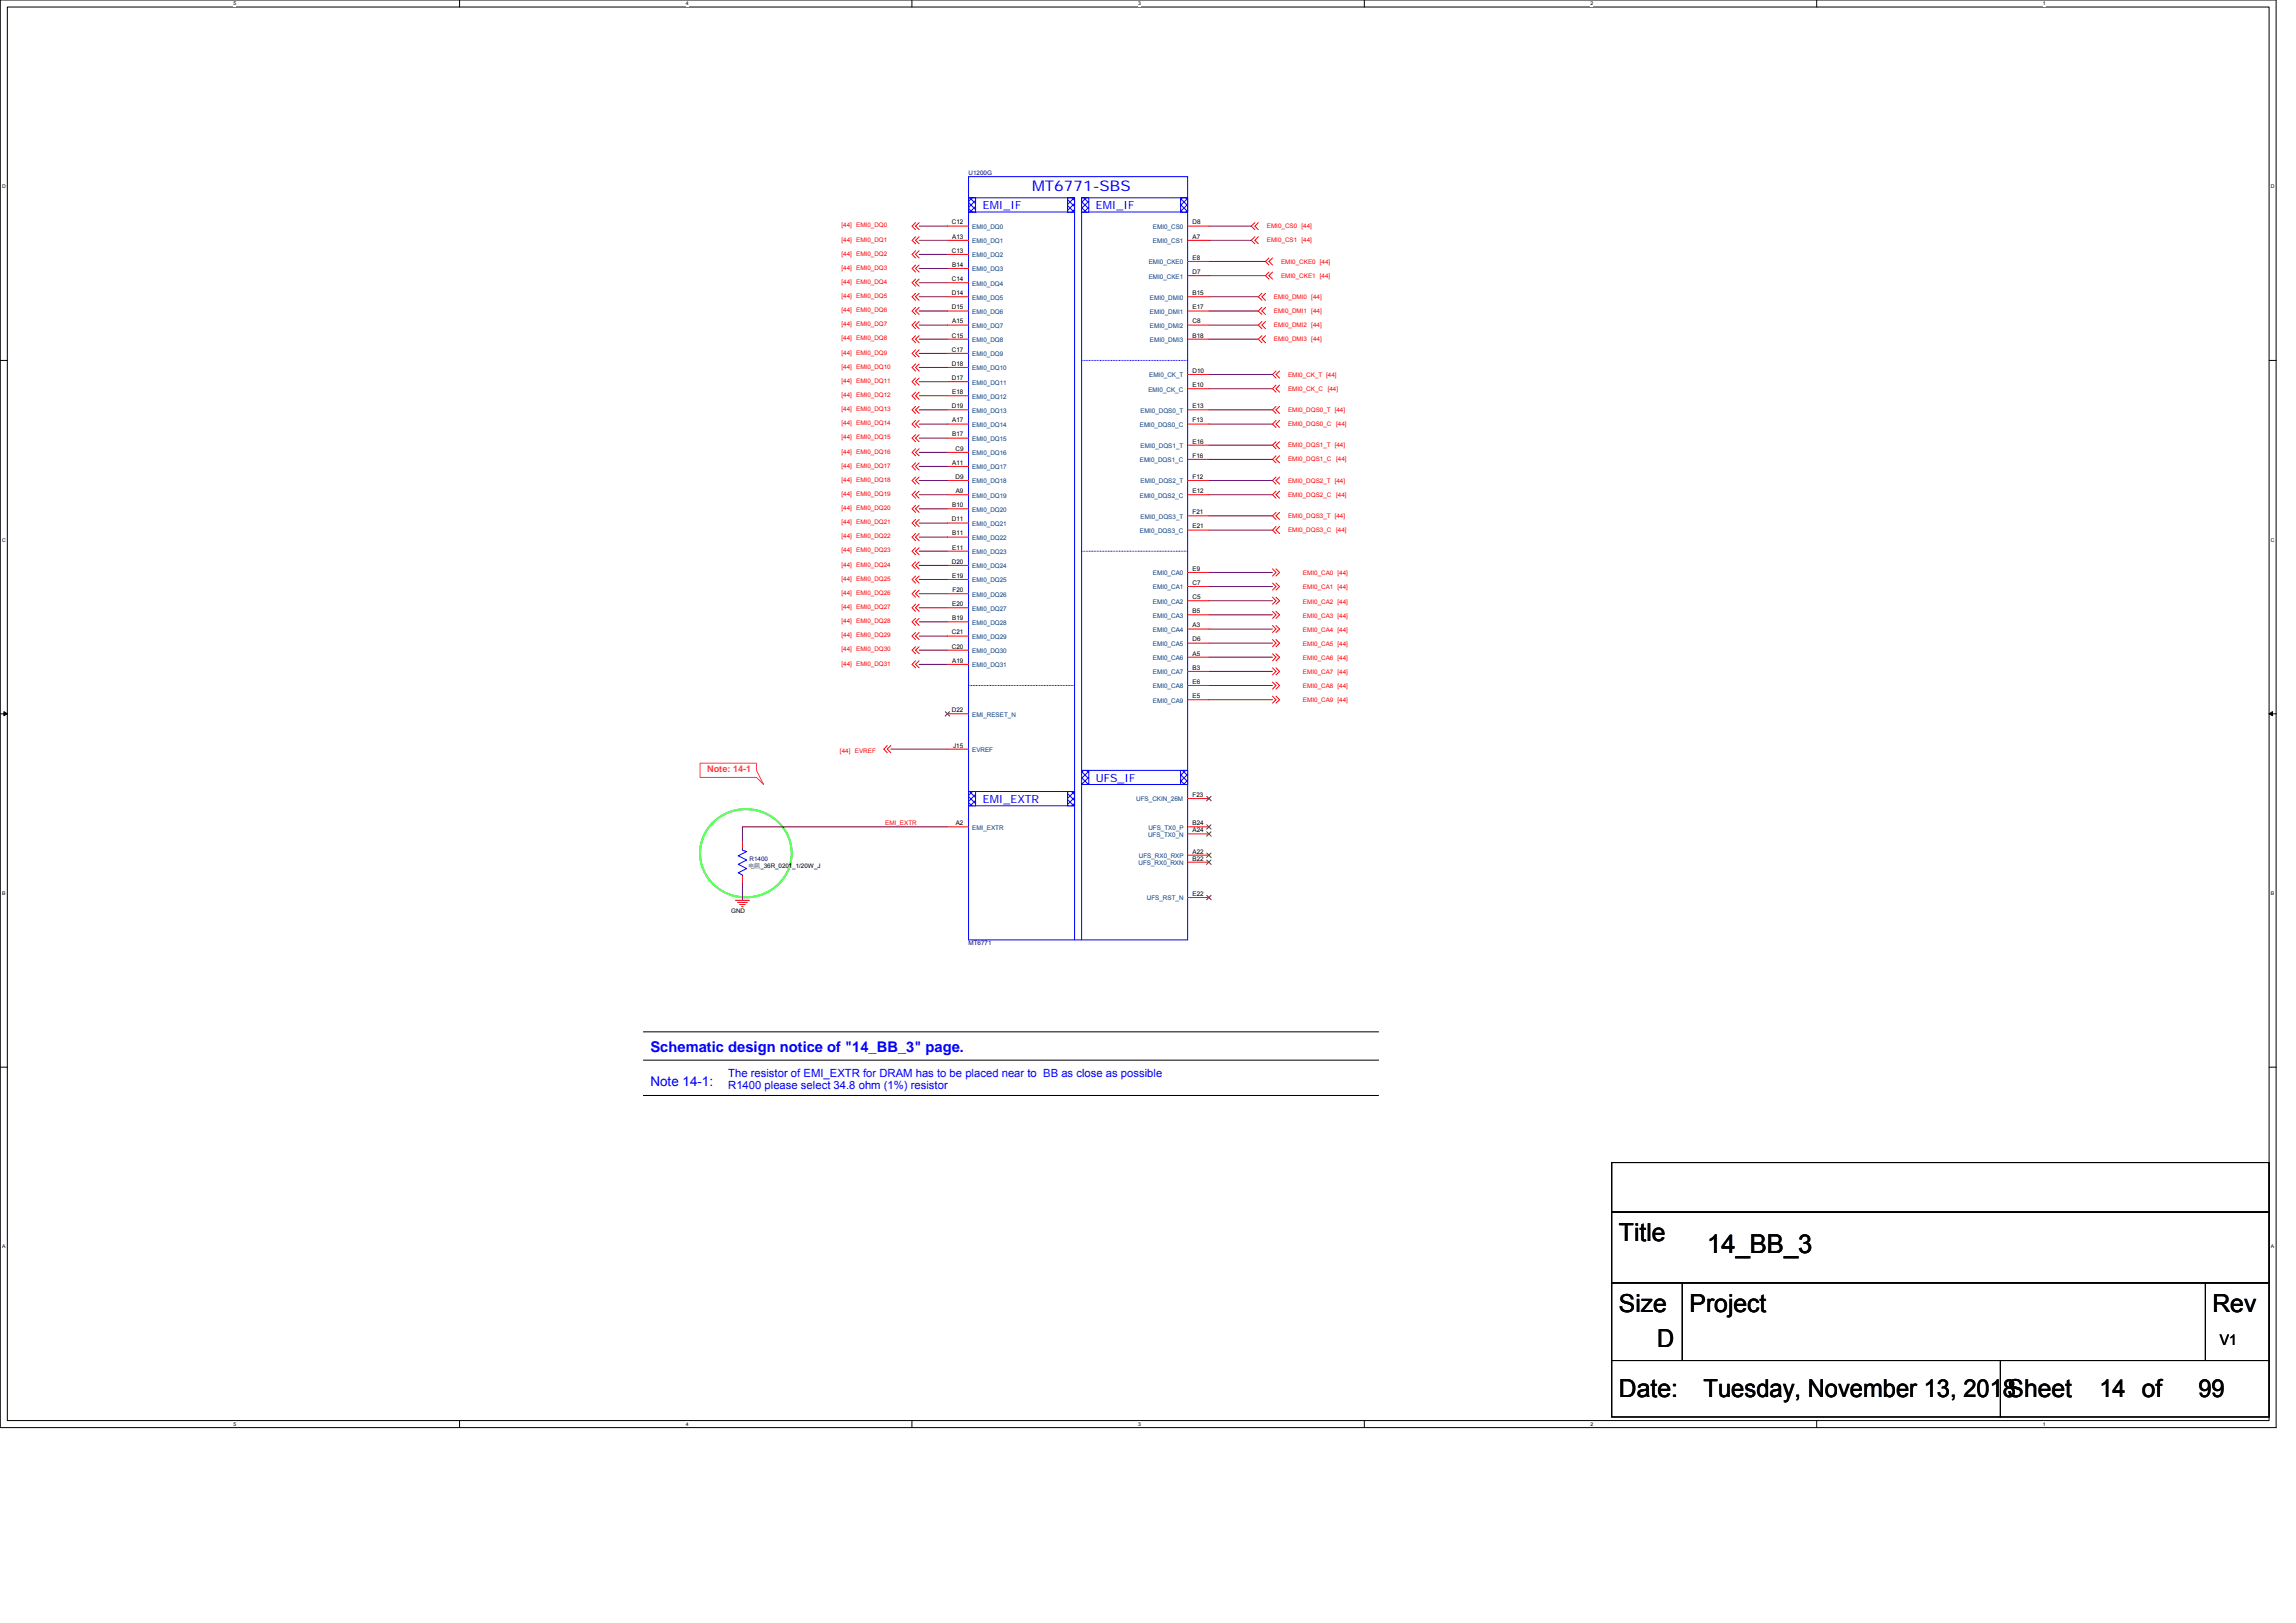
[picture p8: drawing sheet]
<svg xmlns="http://www.w3.org/2000/svg" width="297mm" height="210mm" viewBox="0 0 297 210" stroke-linecap="round" stroke-linejoin="round" font-family="sans-serif">
<defs><g id="words">
<text font-size="3.4" x="220.9" y="162.1">14_BB_3</text>
<g font-size="3.2">
<text x="209.4" y="160.6">Title</text>
<text x="209.4" y="169.8">Size</text>
<text x="218.6" y="169.8">Project</text>
<text x="286.2" y="169.8">Rev</text>
<text x="214.4" y="174.3">D</text>
<text x="209.4" y="180.7">Date:</text>
<text x="220.4" y="180.7">Tuesday, November 13, 2018Sheet</text>
<text x="271.6" y="180.7">14 of</text>
<text x="284.4" y="180.7">99</text>
</g>
<g font-size="1.9" fill="#00f">
<text x="133.5" y="24.8">MT6771-SBS</text>
<text x="84.2" y="136.2">Schematic design notice of &quot;14_BB_3&quot; page.</text>
</g>
<text font-size="1.9" x="287.2" y="174.1">V1</text>
<text font-size="1.7" fill="#00f" x="84.2" y="140.5">Note 14-1:</text>
<g font-size="1.5" fill="#00f">
<text x="127.1" y="27.1">EMI_IF</text>
<text x="141.8" y="27.1">EMI_IF</text>
<text x="141.8" y="101.2">UFS_IF</text>
<text x="127.1" y="103.9">EMI_EXTR</text>
<text x="94.2" y="139.4">The resistor of EMI_EXTR for DRAM has to be placed near to BB as close as possible</text>
<text x="94.2" y="140.9">R1400 please select 34.8 ohm (1%) resistor</text>
</g>
<text font-size="1.2" fill="#ff0080" x="91.5" y="99.8">Note: 14-1</text>
<g font-size=".8" fill="#000080">
<text x="125.3" y="22.7">U1200G</text>
<text x="97" y="111.4">R1400</text>
<text x="125.3" y="122.3">MT6771</text>
</g>
<g font-size=".8" fill="#f00">
<text x="108.9" y="29.4">[44] EMI0_DQ0</text>
<text x="163.9" y="29.5">EMI0_CS0 [44]</text>
<text x="108.9" y="31.3">[44] EMI0_DQ1</text>
<text x="108.9" y="33.1">[44] EMI0_DQ2</text>
<text x="108.9" y="34.9">[44] EMI0_DQ3</text>
<text x="163.9" y="31.3">EMI0_CS1 [44]</text>
<text x="165.7" y="35.9">EMI0_CKE1 [44]</text>
<text x="165.7" y="34.1">EMI0_CKE0 [44]</text>
<text x="108.9" y="36.7">[44] EMI0_DQ4</text>
<text x="108.9" y="38.6">[44] EMI0_DQ5</text>
<text x="108.9" y="40.4">[44] EMI0_DQ6</text>
<text x="164.8" y="38.7">EMI0_DMI0 [44]</text>
<text x="164.8" y="40.5">EMI0_DMI1 [44]</text>
<text x="108.9" y="42.2">[44] EMI0_DQ7</text>
<text x="108.9" y="44">[44] EMI0_DQ8</text>
<text x="108.9" y="45.9">[44] EMI0_DQ9</text>
<text x="108.9" y="47.7">[44] EMI0_DQ10</text>
<text x="164.8" y="42.3">EMI0_DMI2 [44]</text>
<text x="164.8" y="44.2">EMI0_DMI3 [44]</text>
<text x="108.9" y="49.6">[44] EMI0_DQ11</text>
<text x="108.9" y="51.4">[44] EMI0_DQ12</text>
<text x="108.9" y="53.2">[44] EMI0_DQ13</text>
<text x="166.6" y="53.3">EMI0_DQS0_T [44]</text>
<text x="166.6" y="50.5">EMI0_CK_C</text>
<text x="166.6" y="48.7">EMI0_CK_T [44]</text>
<text x="171.8" y="50.5">[44]</text>
<text x="108.9" y="55">[44] EMI0_DQ14</text>
<text x="108.9" y="56.9">[44] EMI0_DQ15</text>
<text x="108.9" y="58.7">[44] EMI0_DQ16</text>
<text x="166.6" y="55.1">EMI0_DQS0_C</text>
<text x="166.6" y="57.9">EMI0_DQS1_T [44]</text>
<text x="166.6" y="59.7">EMI0_DQS1_C</text>
<text x="172.9" y="55.1">[44]</text>
<text x="172.9" y="59.7">[44]</text>
<text x="108.9" y="60.5">[44] EMI0_DQ17</text>
<text x="108.9" y="62.3">[44] EMI0_DQ18</text>
<text x="108.9" y="64.2">[44] EMI0_DQ19</text>
<text x="108.9" y="66">[44] EMI0_DQ20</text>
<text x="166.6" y="62.4">EMI0_DQS2_T [44]</text>
<text x="166.6" y="64.3">EMI0_DQS2_C</text>
<text x="172.9" y="64.3">[44]</text>
<text x="108.9" y="67.8">[44] EMI0_DQ21</text>
<text x="108.9" y="69.7">[44] EMI0_DQ22</text>
<text x="108.9" y="71.5">[44] EMI0_DQ23</text>
<text x="166.6" y="67">EMI0_DQS3_T [44]</text>
<text x="166.6" y="68.8">EMI0_DQS3_C</text>
<text x="172.9" y="68.8">[44]</text>
<text x="108.9" y="73.3">[44] EMI0_DQ24</text>
<text x="108.9" y="75.1">[44] EMI0_DQ25</text>
<text x="108.9" y="77">[44] EMI0_DQ26</text>
<text x="168.6" y="76.2">EMI0_CA1 [44]</text>
<text x="168.6" y="74.4">EMI0_CA0 [44]</text>
<text x="108.9" y="78.8">[44] EMI0_DQ27</text>
<text x="108.9" y="80.6">[44] EMI0_DQ28</text>
<text x="108.9" y="82.5">[44] EMI0_DQ29</text>
<text x="168.6" y="78.1">EMI0_CA2 [44]</text>
<text x="168.6" y="79.9">EMI0_CA3 [44]</text>
<text x="168.6" y="81.7">EMI0_CA4 [44]</text>
<text x="168.6" y="83.6">EMI0_CA5 [44]</text>
<text x="108.9" y="86.1">[44] EMI0_DQ31</text>
<text x="108.9" y="84.3">[44] EMI0_DQ30</text>
<text x="168.6" y="85.4">EMI0_CA6 [44]</text>
<text x="168.6" y="87.2">EMI0_CA7 [44]</text>
<text x="168.6" y="89">EMI0_CA8 [44]</text>
<text x="168.6" y="90.9">EMI0_CA9 [44]</text>
<text x="108.7" y="97.5">[44]</text>
<text x="110.6" y="97.5">EVREF</text>
<text x="114.5" y="106.7">EMI_EXTR</text>
</g>
<g font-size=".8">
<text x="123.1" y="29">C12</text>
<text x="154.3" y="29">D8</text>
<text x="123.1" y="32.7">C13</text>
<text x="123.2" y="30.9">A13</text>
<text x="123.2" y="34.5">B14</text>
<text x="154.3" y="30.9">A7</text>
<text x="154.3" y="35.5">D7</text>
<text x="154.3" y="33.6">E8</text>
<text x="123.1" y="36.4">C14</text>
<text x="123.1" y="38.2">D14</text>
<text x="123.1" y="40">D15</text>
<text x="123.2" y="41.8">A15</text>
<text x="154.3" y="41.8">C8</text>
<text x="154.3" y="40">E17</text>
<text x="154.3" y="38.2">B15</text>
<text x="123.1" y="43.7">C15</text>
<text x="123.1" y="45.5">C17</text>
<text x="123.1" y="47.3">D18</text>
<text x="154.3" y="43.7">B18</text>
<text x="123.1" y="49.2">D17</text>
<text x="123.1" y="52.8">D19</text>
<text x="123.2" y="51">E18</text>
<text x="154.3" y="52.8">E13</text>
<text x="154.3" y="50.1">E10</text>
<text x="154.3" y="48.2">D10</text>
<text x="123.2" y="54.7">A17</text>
<text x="123.2" y="56.5">B17</text>
<text x="123.6" y="58.3">C9</text>
<text x="154.3" y="54.7">F13</text>
<text x="154.3" y="59.2">F16</text>
<text x="154.3" y="57.4">E16</text>
<text x="123.2" y="60.1">A11</text>
<text x="123.2" y="65.6">B10</text>
<text x="123.6" y="62">D9</text>
<text x="123.7" y="63.8">A9</text>
<text x="154.3" y="63.8">E12</text>
<text x="154.3" y="62">F12</text>
<text x="123.1" y="67.5">D11</text>
<text x="123.2" y="69.3">B11</text>
<text x="123.2" y="71.1">E11</text>
<text x="154.3" y="68.4">E21</text>
<text x="154.3" y="66.5">F21</text>
<text x="123.1" y="72.9">D20</text>
<text x="123.2" y="74.8">E19</text>
<text x="123.2" y="76.6">F20</text>
<text x="154.3" y="77.5">C5</text>
<text x="154.3" y="75.7">C7</text>
<text x="154.3" y="73.9">E9</text>
<text x="123.1" y="82.1">C21</text>
<text x="123.1" y="83.9">C20</text>
<text x="123.2" y="78.4">E20</text>
<text x="123.2" y="80.2">B19</text>
<text x="154.3" y="83">D6</text>
<text x="154.3" y="81.2">A3</text>
<text x="154.3" y="79.3">B5</text>
<text x="123.2" y="85.7">A19</text>
<text x="154.3" y="88.5">E6</text>
<text x="154.3" y="86.7">B3</text>
<text x="154.3" y="84.8">A5</text>
<text x="123.1" y="92.1">D22</text>
<text x="154.3" y="90.3">E5</text>
<text x="123.3" y="96.7">J15</text>
<text x="123.7" y="106.8">A2</text>
<text x="154.3" y="103.1">F23</text>
<text x="154.3" y="106.8">B24</text>
<text x="154.3" y="107.7">A24</text>
<text x="96.8" y="112.3">电阻_36R_0201_1/20W_J</text>
<text x="154.3" y="110.4">A22</text>
<text x="154.3" y="111.3">B22</text>
<text x="94.6" y="118.1">GND</text>
<text x="154.3" y="115.9">E22</text>
</g>
<g font-size=".8" fill="#004080">
<text x="125.8" y="29.6">EMI0_DQ0</text>
<text x="149.2" y="29.6">EMI0_CS0</text>
<text x="125.8" y="31.5">EMI0_DQ1</text>
<text x="125.8" y="33.3">EMI0_DQ2</text>
<text x="125.8" y="35.1">EMI0_DQ3</text>
<text x="148.6" y="34.2">EMI0_CKE0</text>
<text x="149.2" y="31.5">EMI0_CS1</text>
<text x="125.8" y="37">EMI0_DQ4</text>
<text x="125.8" y="38.8">EMI0_DQ5</text>
<text x="125.8" y="40.6">EMI0_DQ6</text>
<text x="148.6" y="36">EMI0_CKE1</text>
<text x="148.8" y="40.6">EMI0_DMI1</text>
<text x="148.8" y="38.8">EMI0_DMI0</text>
<text x="125.8" y="42.4">EMI0_DQ7</text>
<text x="125.8" y="44.3">EMI0_DQ8</text>
<text x="125.8" y="46.1">EMI0_DQ9</text>
<text x="125.8" y="47.9">EMI0_DQ10</text>
<text x="148.8" y="44.3">EMI0_DMI3</text>
<text x="148.8" y="42.4">EMI0_DMI2</text>
<text x="125.8" y="49.8">EMI0_DQ11</text>
<text x="125.8" y="51.6">EMI0_DQ12</text>
<text x="125.8" y="53.4">EMI0_DQ13</text>
<text x="147.6" y="53.4">EMI0_DQS0_T</text>
<text x="148.6" y="50.7">EMI0_CK_C</text>
<text x="148.7" y="48.8">EMI0_CK_T</text>
<text x="125.8" y="58.9">EMI0_DQ16</text>
<text x="125.8" y="55.2">EMI0_DQ14</text>
<text x="125.8" y="57.1">EMI0_DQ15</text>
<text x="147.5" y="55.2">EMI0_DQS0_C</text>
<text x="147.5" y="59.8">EMI0_DQS1_C</text>
<text x="147.6" y="58">EMI0_DQS1_T</text>
<text x="125.8" y="60.7">EMI0_DQ17</text>
<text x="125.8" y="62.5">EMI0_DQ18</text>
<text x="125.8" y="64.4">EMI0_DQ19</text>
<text x="147.5" y="64.4">EMI0_DQS2_C</text>
<text x="147.6" y="62.5">EMI0_DQS2_T</text>
<text x="125.8" y="66.2">EMI0_DQ20</text>
<text x="125.8" y="68.1">EMI0_DQ21</text>
<text x="125.8" y="69.9">EMI0_DQ22</text>
<text x="125.8" y="71.7">EMI0_DQ23</text>
<text x="147.5" y="69">EMI0_DQS3_C</text>
<text x="147.6" y="67.1">EMI0_DQS3_T</text>
<text x="125.8" y="73.5">EMI0_DQ24</text>
<text x="125.8" y="75.4">EMI0_DQ25</text>
<text x="125.8" y="77.2">EMI0_DQ26</text>
<text x="149.2" y="76.3">EMI0_CA1</text>
<text x="149.2" y="74.4">EMI0_CA0</text>
<text x="125.8" y="79">EMI0_DQ27</text>
<text x="125.8" y="80.8">EMI0_DQ28</text>
<text x="125.8" y="82.7">EMI0_DQ29</text>
<text x="149.2" y="83.6">EMI0_CA5</text>
<text x="149.2" y="81.8">EMI0_CA4</text>
<text x="149.2" y="79.9">EMI0_CA3</text>
<text x="149.2" y="78.1">EMI0_CA2</text>
<text x="125.8" y="84.5">EMI0_DQ30</text>
<text x="125.8" y="86.3">EMI0_DQ31</text>
<text x="149.2" y="89.1">EMI0_CA8</text>
<text x="149.2" y="87.2">EMI0_CA7</text>
<text x="149.2" y="85.4">EMI0_CA6</text>
<text x="125.8" y="92.7">EMI_RESET_N</text>
<text x="149.2" y="90.9">EMI0_CA9</text>
<text x="125.8" y="97.3">EVREF</text>
<text x="125.8" y="107.4">EMI_EXTR</text>
<text x="147" y="103.7">UFS_CKIN_26M</text>
<text x="148.6" y="107.4">UFS_TX0_P</text>
<text x="147.3" y="111.9">UFS_RX0_RXN</text>
<text x="147.3" y="111">UFS_RX0_RXP</text>
<text x="148.5" y="108.3">UFS_TX0_N</text>
<text x="148.4" y="116.5">UFS_RST_N</text>
</g>
<g font-size=".7">
<text x="30.2" y=".7">5</text>
<text x="88.7" y=".7">4</text>
<text x="147.2" y=".7">3</text>
<text x="205.8" y=".7">2</text>
<text x="264.3" y=".7">1</text>
<text x=".3" y="24.4">D</text>
<text x="293.8" y="24.4">D</text>
<text x=".3" y="70.1">C</text>
<text x="293.8" y="70.1">C</text>
<text x=".3" y="115.8">B</text>
<text x="293.8" y="115.8">B</text>
<text x=".3" y="161.5">A</text>
<text x="293.8" y="161.5">A</text>
<text x="30.2" y="184.5">5</text>
<text x="88.7" y="184.5">4</text>
<text x="147.2" y="184.5">3</text>
<text x="205.8" y="184.5">2</text>
<text x="264.3" y="184.5">1</text>
</g>
</g></defs>
<path d="M0 0h294.5v184.7h-294.5zM.9 .9h292.7v182.9h-292.7z" fill="none" stroke="#000" stroke-width=".13"/>
<g fill="#fff">
<path d="M30.2 .1h.4v.7h-.4z"/>
<path d="M30.2 183.9h.4v.7h-.4z"/>
</g>
<path d="M59.5 0v.9M59.5 183.8v.9" fill="none" stroke="#000" stroke-width=".13"/>
<g fill="#fff">
<path d="M88.7 .1h.4v.7h-.4z"/>
<path d="M88.7 183.9h.4v.7h-.4z"/>
</g>
<path d="M118 0v.9M118 183.8v.9" fill="none" stroke="#000" stroke-width=".13"/>
<g fill="#fff">
<path d="M147.2 .1h.4v.7h-.4z"/>
<path d="M147.2 183.9h.4v.7h-.4z"/>
</g>
<path d="M176.5 0v.9M176.5 183.8v.9" fill="none" stroke="#000" stroke-width=".13"/>
<g fill="#fff">
<path d="M205.8 .1h.3v.7h-.3z"/>
<path d="M205.8 183.9h.3v.7h-.3z"/>
</g>
<path d="M235 0v.9M235 183.8v.9" fill="none" stroke="#000" stroke-width=".13"/>
<g fill="#fff">
<path d="M264.3 .1h.3v.7h-.3z"/>
<path d="M264.3 183.9h.3v.7h-.3z"/>
<path d="M.3 23.8h.4v.7h-.4z"/>
<path d="M293.8 23.8h.5v.7h-.5z"/>
<path d="M.3 69.5h.4v.7h-.4z"/>
<path d="M293.8 69.5h.5v.7h-.5z"/>
</g>
<path d="M0 46.6h.9M293.6 46.6h.9" fill="none" stroke="#000" stroke-width=".13"/>
<g fill="#fff">
<path d="M.3 115.2h.4v.8h-.4z"/>
<path d="M293.8 115.2h.4v.8h-.4z"/>
</g>
<path d="M0 92.4h.9M293.6 92.4h.9" fill="none" stroke="#000" stroke-width=".13"/>
<path d="M.5 92.1l.4 .3-.4 .2zM293.6 92.4l.4-.3v.5z" fill="#000" stroke="#000" stroke-width=".13"/>
<g fill="#fff">
<path d="M.3 160.9h.4v.8h-.4z"/>
<path d="M293.8 160.9h.4v.8h-.4z"/>
</g>
<path d="M0 138.1h.9M83.2 137.2h95.1M83.2 133.5h95.1M293.6 138.1h.9M160.1 141.7h-76.9h95.1M208.5 156.8h85.1v9.2h-85.1zM208.5 150.4h85.1v6.4h-85.1zM208.5 176h50.3v7.3h-50.3zM208.5 166h9.2v10h-9.2zM217.7 166h67.6v10h-67.6zM258.8 176h34.8v7.3h-34.8zM285.3 166h8.3v10h-8.3z" fill="none" stroke="#000" stroke-width=".13"/>
<path d="M90.6 98.7h7.3v1l.9 1.8-.9-.9h-7.3z" fill="none" stroke="#ff0080" stroke-width=".13"/>
<path d="M92.3 106.4a6 6 0 0 1 6.4-1.3 6 6 0 0 1 3.7 5.3 5.9 5.9 0 0 1-5.9 5.7 5.9 5.9 0 0 1-5.9-5.7 5.6 5.6 0 0 1 1.7-4z" fill="none" stroke="#0f0" stroke-width=".25"/>
<g fill="none" stroke="#f00" stroke-width=".13">
<path d="M118.4 28.8l-.4 .5 .4 .4M118.4 30.6l-.4 .5 .4 .4M118.4 32.4l-.4 .5 .4 .5M118.4 34.3l-.4 .4 .4 .5M118.4 36.1l-.4 .5 .4 .4M118.4 38l-.4 .4 .4 .5M118.4 39.8l-.4 .4 .4 .5M118.9 28.8l-.5 .5 .5 .4M118.9 30.6l-.5 .5 .5 .4M118.9 32.4l-.5 .5 .5 .5M118.9 34.3l-.5 .4 .5 .5M118.9 36.1l-.5 .5 .5 .4"/>
<path d="M118.9 38l-.5 .4 .5 .5M118.9 39.8l-.5 .4 .5 .5M162.3 30.6l-.4 .5 .4 .4M162.3 28.8l-.4 .5 .4 .4M162.8 30.6l-.5 .5 .5 .4M162.8 28.8l-.5 .5 .5 .4M163.3 38l-.5 .4 .5 .5M163.3 39.8l-.5 .4 .5 .5M163.7 38l-.4 .4 .4 .5M163.7 39.8l-.4 .4 .4 .5M164.2 35.2l-.5 .5 .5 .4M164.2 33.4l-.5 .4 .5 .5"/>
<path d="M164.6 35.2l-.4 .5 .4 .4M164.6 33.4l-.4 .4 .4 .5M118.4 41.6l-.4 .5 .4 .4M118.4 43.4l-.4 .5 .4 .4M118.4 45.3l-.4 .4 .4 .5M118.4 47.1l-.4 .4 .4 .5M118.4 48.9l-.4 .5 .4 .4M118.4 50.7l-.4 .5 .4 .5M118.4 52.6l-.4 .4 .4 .5M118.4 54.4l-.4 .5 .4 .4M118.4 56.2l-.4 .5 .4 .4M118.4 58.1l-.4 .4 .4 .5"/>
<path d="M118.4 59.9l-.4 .4 .4 .5M118.9 41.6l-.5 .5 .5 .4M118.9 43.4l-.5 .5 .5 .4M118.9 45.3l-.5 .4 .5 .5M118.9 47.1l-.5 .4 .5 .5M118.9 48.9l-.5 .5 .5 .4M118.9 50.7l-.5 .5 .5 .5M118.9 52.6l-.5 .4 .5 .5M118.9 54.4l-.5 .5 .5 .4M118.9 56.2l-.5 .5 .5 .4M118.9 58.1l-.5 .4 .5 .5M118.9 59.9l-.5 .4 .5 .5"/>
<path d="M163.3 41.6l-.5 .5 .5 .4M163.3 43.4l-.5 .5 .5 .4M163.7 41.6l-.4 .5 .4 .4M163.7 43.4l-.4 .5 .4 .4M165.1 54.4l-.5 .5 .5 .4M165.1 52.6l-.5 .4 .5 .5M165.1 57.1l-.5 .5 .5 .5M165.1 59l-.5 .4 .5 .5M165.1 49.8l-.5 .5 .5 .4M165.1 48l-.5 .5 .5 .4M165.5 54.4l-.4 .5 .4 .4M165.5 52.6l-.4 .4 .4 .5"/>
<path d="M165.5 57.1l-.4 .5 .4 .5M165.5 59l-.4 .4 .4 .5M165.5 49.8l-.4 .5 .4 .4M165.5 48l-.4 .5 .4 .4M118.4 61.7l-.4 .5 .4 .4M118.4 63.5l-.4 .5 .4 .5M118.4 65.4l-.4 .4 .4 .5M118.4 67.2l-.4 .5 .4 .4M118.4 69l-.4 .5 .4 .5M118.4 70.9l-.4 .4 .4 .5M118.4 72.7l-.4 .5 .4 .4M118.4 74.5l-.4 .5 .4 .4"/>
<path d="M118.4 76.3l-.4 .5 .4 .5M118.4 78.2l-.4 .4 .4 .5M118.9 61.7l-.5 .5 .5 .4M118.9 63.5l-.5 .5 .5 .5M118.9 65.4l-.5 .4 .5 .5M118.9 67.2l-.5 .5 .5 .4M118.9 69l-.5 .5 .5 .5M118.9 70.9l-.5 .4 .5 .5M118.9 72.7l-.5 .5 .5 .4M118.9 74.5l-.5 .5 .5 .4M118.9 76.3l-.5 .5 .5 .5M118.9 78.2l-.5 .4 .5 .5"/>
<path d="M164.6 75.4l.5 .5-.5 .4M164.6 77.3l.5 .4-.5 .5M164.6 79.1l.5 .4-.5 .5M164.6 73.6l.5 .5-.5 .4M165.1 61.7l-.5 .5 .5 .4M165.1 63.5l-.5 .5 .5 .5M165.1 66.3l-.5 .4 .5 .5M165.1 68.1l-.5 .5 .5 .4M165.1 75.4l.4 .5-.4 .4M165.1 77.3l.4 .4-.4 .5M165.1 79.1l.4 .4-.4 .5M165.1 73.6l.4 .5-.4 .4"/>
<path d="M165.5 61.7l-.4 .5 .4 .4M165.5 63.5l-.4 .5 .4 .5M165.5 66.3l-.4 .4 .4 .5M165.5 68.1l-.4 .5 .4 .4M114.8 96.5l-.5 .4 .5 .5M115.2 96.5l-.4 .4 .4 .5M118.4 80l-.4 .5 .4 .4M118.4 85.5l-.4 .5 .4 .4M118.4 83.7l-.4 .4 .4 .5M118.4 81.8l-.4 .5 .4 .4M118.9 80l-.5 .5 .5 .4M118.9 85.5l-.5 .5 .5 .4"/>
<path d="M118.9 83.7l-.5 .4 .5 .5M118.9 81.8l-.5 .5 .5 .4M164.6 80.9l.5 .5-.5 .4M164.6 82.7l.5 .5-.5 .5M164.6 84.6l.5 .4-.5 .5M164.6 86.4l.5 .5-.5 .4M164.6 88.2l.5 .5-.5 .5M164.6 90.1l.5 .4-.5 .5M165.1 80.9l.4 .5-.4 .4M165.1 82.7l.4 .5-.4 .5M165.1 84.6l.4 .4-.4 .5M165.1 86.4l.4 .5-.4 .4"/>
<path d="M165.1 88.2l.4 .5-.4 .5M165.1 90.1l.4 .4-.4 .5M95.1 116.5h1.9M95.4 116.8h1.3M95.7 117h.7M95.9 117.3h.2M96.1 113.4v.9M96.1 108.8v.9"/>
</g>
<path d="M96.1 109.7h.1M96.1 113.4h.1M96.1 109.7v.3l.5 .2-1.1 .5 1.1 .6-1.1 .5 1.1 .6-1.1 .5 .6 .3v.2" fill="none" stroke="#00f" stroke-width=".13"/>
<path d="M125.3 25.6h.9v1.8h-.9z" fill="#fff"/>
<path d="M125.3 25.6h.9v1.8h-.9z" fill-rule="evenodd" fill="#00f" stroke="#00f" stroke-width=".13"/>
<path d="M139.9 27.4h13.7" fill="none" stroke="#00f" stroke-width=".13"/>
<path d="M139.9 25.6h1v1.8h-1z" fill="#fff"/>
<path d="M139.9 25.6h1v1.8h-1z" fill-rule="evenodd" fill="#00f" stroke="#00f" stroke-width=".13"/>
<path d="M125.3 27.4h13.7" fill="none" stroke="#00f" stroke-width=".13"/>
<path d="M138.1 25.6h.9v1.8h-.9z" fill="#fff"/>
<path d="M138.1 25.6h.9v1.8h-.9z" fill-rule="evenodd" fill="#00f" stroke="#00f" stroke-width=".13"/>
<path d="M152.7 25.6h.9v1.8h-.9z" fill="#fff"/>
<path d="M152.7 25.6h.9v1.8h-.9z" fill-rule="evenodd" fill="#00f" stroke="#00f" stroke-width=".13"/>
<path d="M125.3 22.9h28.3v98.7h-28.3zM125.3 25.6h13.7M139.9 25.6h13.7M139.9 46.6h.1M139.9 46.6h13.7M139.9 71.3h.1M139.9 71.3h13.7M125.3 88.7h.1M125.3 88.7h13.7M125.3 104.2h13.7M125.3 102.4h13.7" fill="none" stroke="#00f" stroke-width=".13"/>
<path d="M125.3 102.4h.9v1.8h-.9z" fill="#fff"/>
<path d="M125.3 102.4h.9v1.8h-.9z" fill-rule="evenodd" fill="#00f" stroke="#00f" stroke-width=".13"/>
<path d="M138.1 102.4h.9v1.8h-.9z" fill="#fff"/>
<path d="M138.1 102.4h.9v1.8h-.9z" fill-rule="evenodd" fill="#00f" stroke="#00f" stroke-width=".13"/>
<path d="M139 25.6v96M139.9 25.6v96" fill="none" stroke="#00f" stroke-width=".13"/>
<path d="M139.9 99.7h1v1.8h-1z" fill="#fff"/>
<path d="M139.9 99.7h1v1.8h-1z" fill-rule="evenodd" fill="#00f" stroke="#00f" stroke-width=".13"/>
<path d="M139.9 99.7h13.7M139.9 101.5h13.7" fill="none" stroke="#00f" stroke-width=".13"/>
<path d="M152.7 99.7h.9v1.8h-.9z" fill="#fff"/>
<path d="M152.7 99.7h.9v1.8h-.9z" fill="#00f"/>
<path d="M152.7 99.7h.9v1.8h-.9z" fill="none" stroke="#00f" stroke-width=".13"/>
<g fill="none" stroke="#f00" stroke-width=".13">
<path d="M122.6 29.3h2.7M122.6 31.1h2.7M122.6 32.9h2.7M122.6 34.7h2.7M122.6 36.6h2.7M122.6 38.4h2.7M153.6 31.1h2.8M153.6 29.3h2.8M153.6 35.7h2.8M153.6 33.8h2.8M153.6 38.4h2.8M122.6 58.5h2.7"/>
<path d="M122.6 40.2h2.7M122.6 42.1h2.7M122.6 43.9h2.7M122.6 45.7h2.7M122.6 47.5h2.7M122.6 49.4h2.7M122.6 51.2h2.7M122.6 53h2.7M122.6 54.9h2.7M122.6 56.7h2.7M153.6 43.9h2.8M153.6 42.1h2.8"/>
<path d="M153.6 40.2h2.8M153.6 54.9h2.8M153.6 53h2.8M153.6 59.4h2.8M153.6 57.6h2.8M153.6 50.3h2.8M153.6 48.5h2.8M122.6 60.3h2.7M122.6 62.2h2.7M122.6 64h2.7M122.6 65.8h2.7M122.6 67.7h2.7"/>
<path d="M122.6 69.5h2.7M122.6 71.3h2.7M122.6 73.2h2.7M122.6 75h2.7M122.6 76.8h2.7M122.6 78.6h2.7M153.6 79.5h2.8M153.6 77.7h2.8M153.6 75.9h2.8M153.6 74.1h2.8M153.6 64h2.8M153.6 62.2h2.8"/>
<path d="M153.6 68.6h2.8M153.6 66.7h2.8M122.6 80.5h2.7M122.6 82.3h2.7M122.6 84.1h2.7M122.6 86h2.7M122.6 92.4h2.7M122.6 96.9h2.7M153.6 90.5h2.8M153.6 88.7h2.8M153.6 86.9h2.8M153.6 85h2.8"/>
<path d="M153.6 83.2h2.8M153.6 81.4h2.8M122.6 107h2.7M153.6 103.3h2.8M153.6 107h2.8M153.6 107.9h2.8M153.6 110.6h2.8M153.6 111.5h2.8M153.6 116.1h2.8"/>
</g>
<g fill="none" stroke="#804000" stroke-width=".13">
<path d="M122.3 92.1l.6 .5M122.8 92.1l-.5 .5M156.1 103l.6 .6M156.1 106.7l.6 .6M156.1 107.6l.6 .6M156.1 110.4l.6 .5M156.1 111.3l.6 .5M156.1 115.8l.6 .6M156.7 103l-.6 .6M156.7 106.7l-.6 .6M156.7 107.6l-.6 .6M156.7 110.4l-.6 .5"/>
<path d="M156.7 111.3l-.6 .5M156.7 115.8l-.6 .6"/>
</g>
<g fill="none" stroke="#800040" stroke-width=".13">
<path d="M118.9 29.3h3.7M118.9 31.1h3.7M118.9 32.9h3.7M118.9 34.7h3.7M118.9 36.6h3.7M118.9 38.4h3.7M156.4 35.7h7.3M156.4 33.8h7.3M156.4 31.1h5.5M156.4 29.3h5.5M156.4 38.4h6.4M118.9 40.2h3.7"/>
<path d="M118.9 42.1h3.7M118.9 43.9h3.7M118.9 45.7h3.7M118.9 47.5h3.7M118.9 49.4h3.7M118.9 51.2h3.7M118.9 53h3.7M118.9 54.9h3.7M118.9 56.7h3.7M118.9 58.5h3.7M156.4 50.3h8.2M156.4 48.5h8.2"/>
<path d="M156.4 40.2h6.4M156.4 42.1h6.4M156.4 43.9h6.4M156.4 54.9h8.2M156.4 53h8.2M156.4 57.6h8.2M156.4 59.4h8.2M118.9 60.3h3.7M118.9 62.2h3.7M118.9 64h3.7M118.9 65.8h3.7M118.9 67.7h3.7"/>
<path d="M118.9 69.5h3.7M118.9 71.3h3.7M118.9 73.2h3.7M118.9 75h3.7M118.9 76.8h3.7M118.9 78.6h3.7M156.4 79.5h8.2M156.4 77.7h8.2M156.4 75.9h8.2M156.4 74.1h8.2M156.4 62.2h8.2M156.4 64h8.2"/>
<path d="M156.4 66.7h8.2M156.4 68.6h8.2M115.2 96.9h7.4M118.9 80.5h3.7M118.9 86h3.7M118.9 84.1h3.7M118.9 82.3h3.7M156.4 83.2h8.2M156.4 81.4h8.2M156.4 90.5h8.2M156.4 88.7h8.2M156.4 86.9h8.2"/>
<path d="M156.4 85h8.2M96.1 114.3v2.2M122.6 107h-26.5v1.8"/>
</g>
<circle cx="231.6" cy="8.2" r="2.91" fill="#fff"/>
<use href="#words"/>
</svg>
